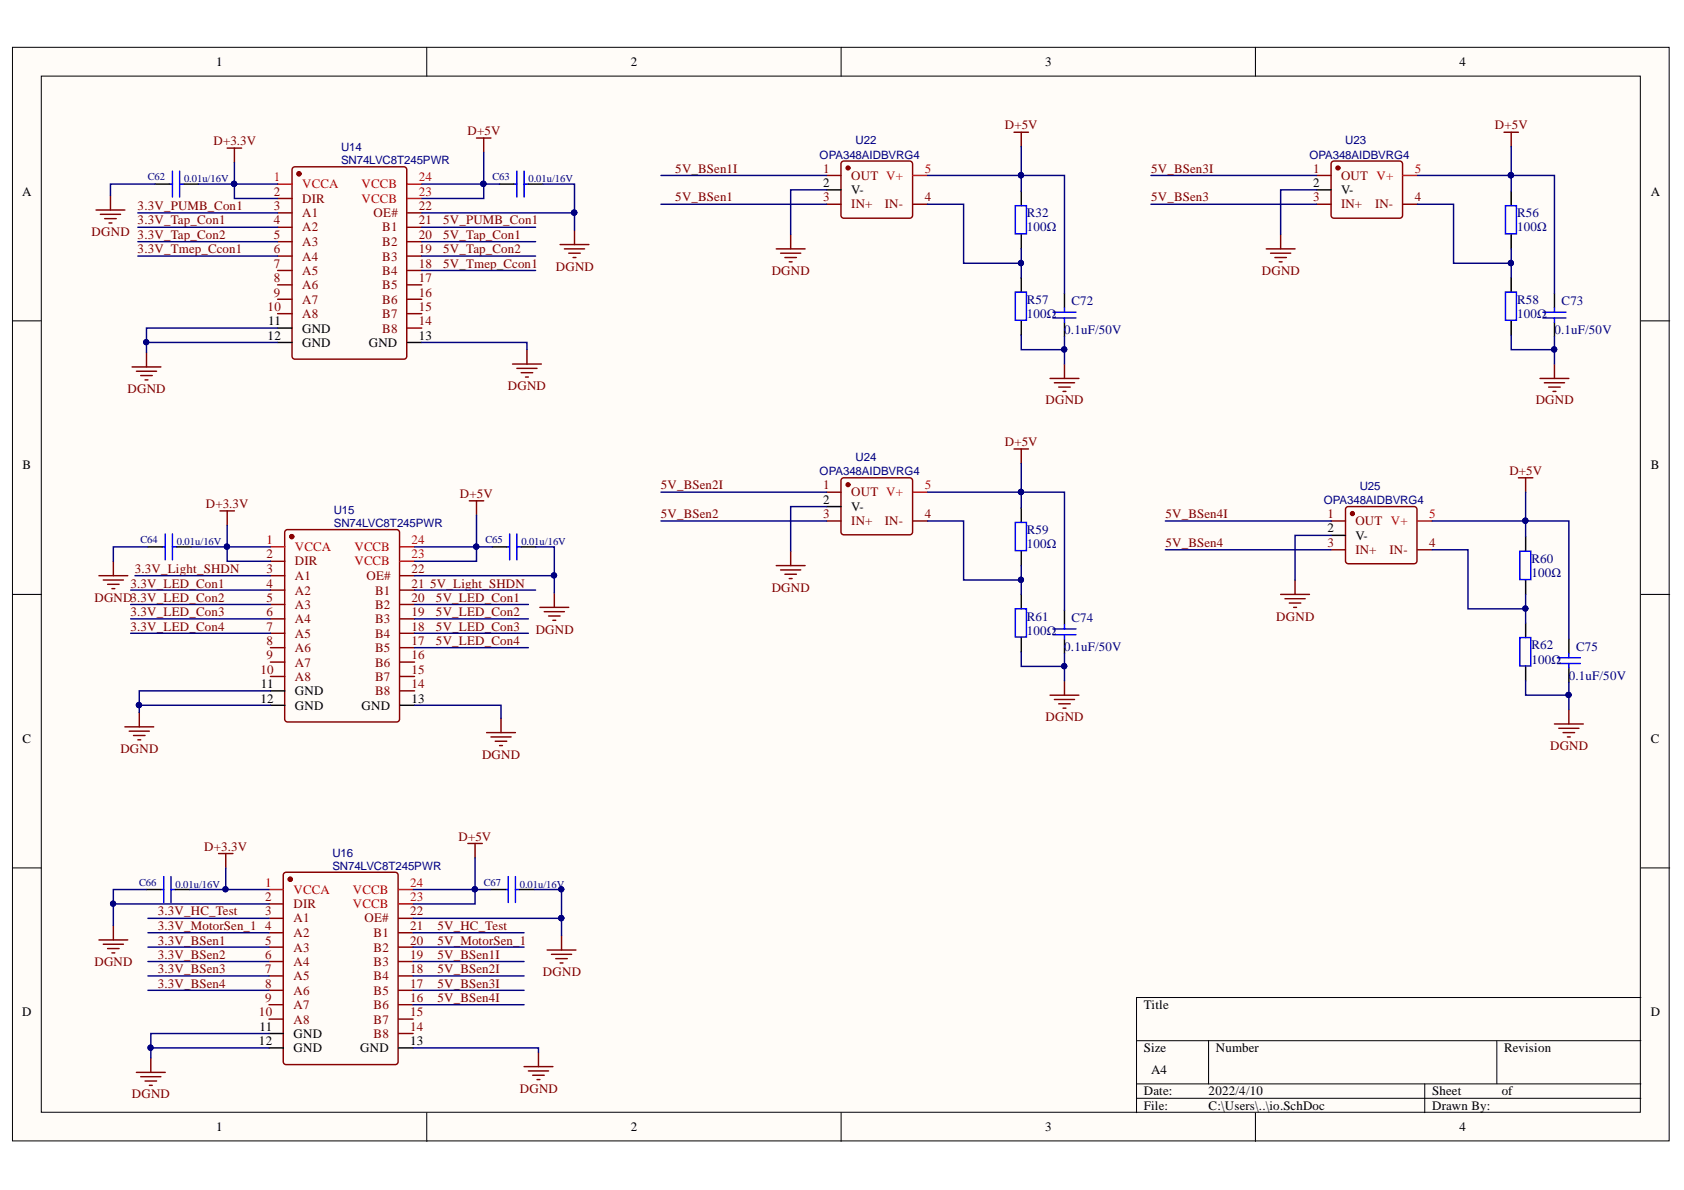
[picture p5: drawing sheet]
<svg xmlns="http://www.w3.org/2000/svg" width="297mm" height="210mm" viewBox="0 0 297 210" stroke-linecap="round" stroke-linejoin="round" font-family="sans-serif">
<defs><g id="words">
<g font-size="2.3">
<text x="38.2" y="11.7">1</text>
<text x="111.2" y="11.7">2</text>
<text x="184.3" y="11.7">3</text>
<text x="257.4" y="11.7">4</text>
<text x="3.9" y="34.5">A</text>
<text x="145.2" y="33">2</text>
<text x="150.2" y="34.2">V-</text>
<text x="231.6" y="33">2</text>
<text x="236.5" y="34.2">V-</text>
<text x="291.2" y="34.5">A</text>
<text x="47.2" y="59.9">12</text>
<text x="47.3" y="57.4">11</text>
<text x="53.3" y="58.7">GND</text>
<text x="73.9" y="59.9">13</text>
<text x="53.3" y="61.2">GND</text>
<text x="65.1" y="61.2">GND</text>
<text x="4" y="82.8">B</text>
<text x="291.2" y="82.8">B</text>
<text x="145.2" y="88.8">2</text>
<text x="150.2" y="90.1">V-</text>
<text x="234.2" y="93.9">2</text>
<text x="239.1" y="95.2">V-</text>
<text x="45.9" y="123.9">12</text>
<text x="46" y="121.4">11</text>
<text x="52" y="122.6">GND</text>
<text x="52" y="125.2">GND</text>
<text x="63.8" y="125.2">GND</text>
<text x="72.6" y="123.9">13</text>
<text x="4" y="131">C</text>
<text x="291.2" y="131">C</text>
<text x="3.9" y="179.3">D</text>
<text x="201.8" y="178">Title</text>
<text x="291.2" y="179.3">D</text>
<text x="45.7" y="184.4">12</text>
<text x="45.8" y="181.8">11</text>
<text x="51.8" y="183.1">GND</text>
<text x="51.8" y="185.6">GND</text>
<text x="63.5" y="185.6">GND</text>
<text x="72.3" y="184.4">13</text>
<text x="201.8" y="185.6">Size</text>
<text x="214.5" y="185.6">Number</text>
<text x="265.3" y="185.6">Revision</text>
<text x="203" y="189.4">A4</text>
<text x="201.8" y="193.2">Date:</text>
<text x="201.8" y="195.8">File:</text>
<text x="213.2" y="193.2">2022/4/10</text>
<text x="213.2" y="195.8">C:\Users\..\io.SchDoc</text>
<text x="252.6" y="193.2">Sheet</text>
<text x="252.6" y="195.8">Drawn By:</text>
<text x="264.9" y="193.2">of</text>
<text x="38.2" y="199.6">1</text>
<text x="111.2" y="199.6">2</text>
<text x="184.3" y="199.6">3</text>
<text x="257.4" y="199.6">4</text>
</g>
<g font-size="2.3" fill="#800000">
<text x="82.5" y="23.8">D+5V</text>
<text x="177.2" y="22.8">D+5V</text>
<text x="263.7" y="22.8">D+5V</text>
<text x="37.6" y="25.6">D+3.3V</text>
<text x="119.1" y="35.5">5V_BSen1</text>
<text x="119.1" y="30.4">5V_BSen1I</text>
<text x="203" y="35.5">5V_BSen3</text>
<text x="203" y="30.4">5V_BSen3I</text>
<text x="16.2" y="41.6">DGND 3.3V_Tap_Con2</text>
<text x="24.3" y="37">3.3V_PUMB_Con1</text>
<text x="24.3" y="39.6">3.3V_Tap_Con1</text>
<text x="78.2" y="39.6">5V_PUMB_Con1</text>
<text x="24.3" y="44.7">3.3V_Tmep_Ccon1</text>
<text x="78.2" y="42.1">5V_Tap_Con1</text>
<text x="78.2" y="44.7">5V_Tap_Con2</text>
<text x="78.2" y="47.2">5V_Tmep_Ccon1</text>
<text x="98" y="47.8">DGND</text>
<text x="136.1" y="48.5">DGND</text>
<text x="222.6" y="48.5">DGND</text>
<text x="22.5" y="69.3">DGND</text>
<text x="89.6" y="68.8">DGND</text>
<text x="184.4" y="71.3">DGND</text>
<text x="270.9" y="71.3">DGND</text>
<text x="177.2" y="78.7">D+5V</text>
<text x="266.2" y="83.8">D+5V</text>
<text x="36.3" y="89.6">D+3.3V</text>
<text x="81.1" y="87.8">D+5V</text>
<text x="116.6" y="86.3">5V_BSen2I</text>
<text x="116.6" y="91.4">5V_BSen2</text>
<text x="205.6" y="91.4">5V_BSen4I</text>
<text x="23.8" y="101">3.3V_Light_SHDN</text>
<text x="205.6" y="96.4">5V_BSen4</text>
<text x="16.7" y="106.2">DGND3.3V_LED_Con2</text>
<text x="23" y="103.6">3.3V_LED_Con1</text>
<text x="75.9" y="103.6">5V_Light_SHDN</text>
<text x="76.9" y="106.2">5V_LED_Con1</text>
<text x="136.1" y="104.4">DGND</text>
<text x="23" y="108.7">3.3V_LED_Con3</text>
<text x="23" y="111.2">3.3V_LED_Con4</text>
<text x="76.9" y="108.7">5V_LED_Con2</text>
<text x="76.9" y="111.2">5V_LED_Con3</text>
<text x="76.9" y="113.8">5V_LED_Con4</text>
<text x="94.5" y="111.7">DGND</text>
<text x="225.1" y="109.5">DGND</text>
<text x="184.4" y="127.2">DGND</text>
<text x="21.2" y="132.8">DGND</text>
<text x="85" y="133.8">DGND</text>
<text x="273.4" y="132.3">DGND</text>
<text x="80.9" y="148.3">D+5V</text>
<text x="36" y="150">D+3.3V</text>
<text x="27.8" y="161.4">3.3V_HC_Test</text>
<text x="27.8" y="164.1">3.3V_MotorSen_1</text>
<text x="27.8" y="166.6">3.3V_BSen1</text>
<text x="77.2" y="164.1">5V_HC_Test</text>
<text x="77.2" y="166.6">5V_MotorSen_1</text>
<text x="16.7" y="170.4">DGND</text>
<text x="27.8" y="169.1">3.3V_BSen2</text>
<text x="27.8" y="171.7">3.3V_BSen3</text>
<text x="77.2" y="169.1">5V_BSen1I</text>
<text x="77.2" y="171.7">5V_BSen2I</text>
<text x="95.8" y="172.2">DGND</text>
<text x="27.8" y="174.2">3.3V_BSen4</text>
<text x="77.2" y="174.2">5V_BSen3I</text>
<text x="77.2" y="176.7">5V_BSen4I</text>
<text x="23.3" y="193.7">DGND</text>
<text x="91.7" y="192.7">DGND</text>
</g>
<g font-size="2.3" fill="#f00">
<text x="48.3" y="31.9">1</text>
<text x="53.3" y="33.2">VCCA</text>
<text x="63.8" y="35.8">VCCB</text>
<text x="63.8" y="33.2">VCCB</text>
<text x="73.9" y="34.5">23</text>
<text x="73.9" y="31.9">24</text>
<text x="163.1" y="30.4">5</text>
<text x="249.6" y="30.4">5</text>
<text x="163.1" y="86.3">5</text>
<text x="47" y="95.9">1</text>
<text x="72.6" y="95.9">24</text>
<text x="252.1" y="91.4">5</text>
<text x="52" y="97.2">VCCA</text>
<text x="62.5" y="99.7">VCCB</text>
<text x="62.5" y="97.2">VCCB</text>
<text x="72.6" y="98.5">23</text>
<text x="46.8" y="156.4">1</text>
<text x="51.8" y="157.6">VCCA</text>
<text x="62.3" y="160.2">VCCB</text>
<text x="62.3" y="157.6">VCCB</text>
<text x="72.3" y="158.9">23</text>
<text x="72.3" y="156.4">24</text>
</g>
<g font-size="2.3" fill="#800">
<text x="48.3" y="34.5">2</text>
<text x="53.3" y="35.8">DIR</text>
<text x="145.2" y="30.4">1</text>
<text x="145.2" y="35.5">3</text>
<text x="150.2" y="31.7">OUT V+</text>
<text x="163.1" y="35.5">4</text>
<text x="231.6" y="30.4">1</text>
<text x="231.6" y="35.5">3</text>
<text x="236.5" y="31.7">OUT V+</text>
<text x="249.6" y="35.5">4</text>
<text x="48.3" y="37">3</text>
<text x="48.3" y="39.6">4</text>
<text x="53.3" y="38.3">A1</text>
<text x="53.3" y="40.8">A2</text>
<text x="65.9" y="38.3">OE#</text>
<text x="67.4" y="40.8">B1</text>
<text x="73.9" y="39.6">21</text>
<text x="73.9" y="37">22</text>
<text x="150.2" y="36.8">IN+</text>
<text x="156.1" y="36.8">IN-</text>
<text x="236.5" y="36.8">IN+</text>
<text x="242.5" y="36.8">IN-</text>
<text x="48.3" y="42.1">5</text>
<text x="48.3" y="44.7">6</text>
<text x="48.3" y="47.2">7</text>
<text x="53.3" y="43.4">A3</text>
<text x="53.3" y="46">A4</text>
<text x="67.4" y="46">B3</text>
<text x="67.4" y="43.4">B2</text>
<text x="73.9" y="47.2">18</text>
<text x="73.9" y="44.7">19</text>
<text x="73.9" y="42.1">20</text>
<text x="48.3" y="49.8">8</text>
<text x="48.3" y="52.3">9</text>
<text x="53.3" y="48.5">A5</text>
<text x="53.3" y="51.1">A6</text>
<text x="53.3" y="53.6">A7</text>
<text x="67.4" y="53.6">B6</text>
<text x="67.4" y="51.1">B5</text>
<text x="67.4" y="48.5">B4</text>
<text x="73.9" y="52.3">16</text>
<text x="73.9" y="49.8">17</text>
<text x="47.2" y="54.9">10</text>
<text x="53.3" y="56.1">A8</text>
<text x="67.4" y="58.7">B8</text>
<text x="67.4" y="56.1">B7</text>
<text x="73.9" y="57.4">14</text>
<text x="73.9" y="54.9">15</text>
<text x="145.2" y="86.3">1</text>
<text x="150.2" y="87.6">OUT V+</text>
<text x="145.2" y="91.4">3</text>
<text x="150.2" y="92.6">IN+</text>
<text x="156.1" y="92.6">IN-</text>
<text x="163.1" y="91.4">4</text>
<text x="234.2" y="91.4">1</text>
<text x="239.1" y="92.6">OUT V+</text>
<text x="47" y="98.5">2</text>
<text x="47" y="101">3</text>
<text x="52" y="99.7">DIR</text>
<text x="72.6" y="101">22</text>
<text x="234.2" y="96.4">3</text>
<text x="239.1" y="97.7">IN+</text>
<text x="245.1" y="97.7">IN-</text>
<text x="252.1" y="96.4">4</text>
<text x="47" y="103.6">4</text>
<text x="47" y="106.2">5</text>
<text x="52" y="102.3">A1</text>
<text x="52" y="104.9">A2</text>
<text x="52" y="107.4">A3</text>
<text x="64.6" y="102.3">OE#</text>
<text x="66.2" y="107.4">B2</text>
<text x="66.2" y="104.9">B1</text>
<text x="72.6" y="106.2">20</text>
<text x="72.6" y="103.6">21</text>
<text x="47" y="108.7">6</text>
<text x="47" y="111.2">7</text>
<text x="47" y="113.8">8</text>
<text x="52" y="110">A4</text>
<text x="52" y="112.5">A5</text>
<text x="66.2" y="112.5">B4</text>
<text x="66.2" y="110">B3</text>
<text x="72.6" y="113.8">17</text>
<text x="72.6" y="111.2">18</text>
<text x="72.6" y="108.7">19</text>
<text x="45.9" y="118.8">10</text>
<text x="47" y="116.3">9</text>
<text x="52" y="115">A6</text>
<text x="52" y="117.6">A7</text>
<text x="66.2" y="117.6">B6</text>
<text x="66.2" y="115">B5</text>
<text x="72.6" y="118.8">15</text>
<text x="72.6" y="116.3">16</text>
<text x="52" y="120.1">A8</text>
<text x="66.2" y="122.6">B8</text>
<text x="66.2" y="120.1">B7</text>
<text x="72.6" y="121.4">14</text>
<text x="46.8" y="158.9">2</text>
<text x="46.8" y="161.4">3</text>
<text x="51.8" y="160.2">DIR</text>
<text x="72.3" y="161.4">22</text>
<text x="46.8" y="164.1">4</text>
<text x="46.8" y="166.6">5</text>
<text x="51.8" y="162.7">A1</text>
<text x="51.8" y="165.3">A2</text>
<text x="51.8" y="167.9">A3</text>
<text x="64.3" y="162.7">OE#</text>
<text x="65.9" y="167.9">B2</text>
<text x="65.9" y="165.3">B1</text>
<text x="72.3" y="166.6">20</text>
<text x="72.3" y="164.1">21</text>
<text x="46.8" y="169.1">6</text>
<text x="46.8" y="171.7">7</text>
<text x="51.8" y="170.4">A4</text>
<text x="51.8" y="172.9">A5</text>
<text x="65.9" y="172.9">B4</text>
<text x="65.9" y="170.4">B3</text>
<text x="72.3" y="171.7">18</text>
<text x="72.3" y="169.1">19</text>
<text x="45.7" y="179.3">10</text>
<text x="46.8" y="174.2">8</text>
<text x="46.8" y="176.7">9</text>
<text x="51.8" y="175.5">A6</text>
<text x="51.8" y="178">A7</text>
<text x="65.9" y="178">B6</text>
<text x="65.9" y="175.5">B5</text>
<text x="72.3" y="179.3">15</text>
<text x="72.3" y="176.7">16</text>
<text x="72.3" y="174.2">17</text>
<text x="51.8" y="180.6">A8</text>
<text x="65.9" y="183.1">B8</text>
<text x="65.9" y="180.6">B7</text>
<text x="72.3" y="181.8">14</text>
</g>
<g font-size="2.3" fill="#000080">
<text x="181.1" y="38.3">R32</text>
<text x="181.1" y="40.8">100Ω</text>
<text x="267.6" y="38.3">R56</text>
<text x="267.6" y="40.8">100Ω</text>
<text x="181.1" y="53.6">R57</text>
<text x="189" y="53.8">C72</text>
<text x="267.6" y="53.6">R58</text>
<text x="275.5" y="53.8">C73</text>
<text x="181.1" y="56.1">100Ω</text>
<text x="187.7" y="58.9">0.1uF/50V</text>
<text x="267.6" y="56.1">100Ω</text>
<text x="274.2" y="58.9">0.1uF/50V</text>
<text x="181.1" y="94.2">R59</text>
<text x="181.1" y="96.7">100Ω</text>
<text x="270.1" y="99.2">R60</text>
<text x="270.1" y="101.8">100Ω</text>
<text x="181.1" y="109.5">R61</text>
<text x="181.1" y="112">100Ω</text>
<text x="189" y="109.7">C74</text>
<text x="187.7" y="114.8">0.1uF/50V</text>
<text x="270.1" y="114.5">R62</text>
<text x="270.1" y="117.1">100Ω</text>
<text x="276.7" y="119.9">0.1uF/50V</text>
<text x="278" y="114.8">C75</text>
</g>
<g font-size="2" fill="#000080">
<text x="60.1" y="26.7">U14</text>
<text x="60.1" y="29">SN74LVC8T245PWR</text>
<text x="144.6" y="28">OPA348AIDBVRG4</text>
<text x="150.9" y="25.4">U22</text>
<text x="231" y="28">OPA348AIDBVRG4</text>
<text x="237.3" y="25.4">U23</text>
<text x="144.6" y="83.9">OPA348AIDBVRG4</text>
<text x="150.9" y="81.3">U24</text>
<text x="233.5" y="88.9">OPA348AIDBVRG4</text>
<text x="239.8" y="86.4">U25</text>
<text x="58.9" y="90.7">U15</text>
<text x="58.9" y="93">SN74LVC8T245PWR</text>
<text x="58.6" y="151.1">U16</text>
<text x="58.6" y="153.4">SN74LVC8T245PWR</text>
</g>
<g font-size="1.9" fill="#000080">
<text x="26.1" y="31.8">C62</text>
<text x="32.5" y="32">0.01u/16V</text>
<text x="86.9" y="31.8">C63</text>
<text x="93.2" y="32">0.01u/16V</text>
<text x="24.8" y="95.9">C64</text>
<text x="85.6" y="95.9">C65</text>
<text x="31.2" y="96.1">0.01u/16V</text>
<text x="92" y="96.1">0.01u/16V</text>
<text x="24.5" y="156.3">C66</text>
<text x="31" y="156.5">0.01u/16V</text>
<text x="85.4" y="156.3">C67</text>
<text x="91.7" y="156.5">0.01u/16V</text>
</g>
</g></defs>
<g fill="#fffcf8" stroke="#000" stroke-width=".18">
<path d="M2.2 8.3h292.2v192.9h-292.2z"/>
<path d="M7.3 13.4h282v182.8h-282z"/>
</g>
<g fill="none" stroke="#000" stroke-width=".18">
<path d="M75.3 8.3v5.1M148.4 8.3v5.1M221.4 8.3v5.1M2.2 56.6h5.1M289.4 56.6h5.1M2.2 104.8h5.1M289.4 104.8h5.1M2.2 153.1h5.1M289.4 153.1h5.1M289.4 176h-88.9v20.3M75.3 196.3v5M148.4 196.3v5"/>
<path d="M200.5 183.6h88.9M200.5 191.2h88.9M200.5 193.7h88.9M213.2 183.6v7.6M221.4 196.3v5M251.3 191.2v5.1M264 183.6v7.6"/>
</g>
<g fill="#800" stroke="#800" stroke-width=".25">
<circle cx="52.7" cy="30.7" r=".34"/>
<circle cx="51.2" cy="155.1" r=".34"/>
<circle cx="51.5" cy="94.7" r=".34"/>
<circle cx="149.6" cy="29.6" r=".33"/>
<circle cx="236" cy="29.6" r=".34"/>
<circle cx="149.6" cy="85.5" r=".33"/>
<circle cx="238.5" cy="90.6" r=".34"/>
</g>
<g fill="none" stroke="#800" stroke-width=".25">
<path d="M49 35h2.5M49 37.6h2.5M51.6 29.7l.4-.3h19.2l.5 .3v33.1l-.2 .5-19.5 .1-.4-.3zM71.8 37.6h2.6M145.8 30.9h2.6M145.8 36h2.6M148.4 28.7l.4-.3 11.9 .1 .3 .4-.1 9.3-.4 .3-11.9-.1-.3-.4zM161.1 36h2.5M232.2 30.9h2.6M232.2 36h2.6M234.9 28.7l.4-.3 11.8 .1 .3 .4-.1 9.3-.4 .3-11.9-.1-.2-.4zM247.5 36h2.5"/>
<path d="M49 40.1h2.5M49 42.6h2.5M49 45.2h2.5M49 47.7h2.5M49 50.2h2.5M49 52.8h2.5M49 55.3h2.5M71.8 40.1h2.6M71.8 42.6h2.6M71.8 45.2h2.6M71.8 47.7h2.6M71.8 50.2h2.6"/>
<path d="M71.8 52.8h2.6M71.8 55.3h2.6M71.8 57.9h2.6M47.7 99h2.5M50.3 93.7l.4-.3h19.3l.4 .3 .1 33.1-.3 .5h-19.5l-.4-.2zM145.8 86.8h2.6M145.8 91.9h2.6M148.4 84.5l.4-.2h11.9l.3 .5-.1 9.3-.4 .2h-11.9l-.3-.5zM161.1 91.9h2.5M234.8 91.9h2.5M234.8 97h2.5M237.4 89.6l.4-.2h11.9l.2 .5v9.3l-.5 .2h-11.8l-.3-.5z"/>
<path d="M250 97h2.6M47.7 101.5h2.5M47.7 104.1h2.5M47.7 106.6h2.5M47.7 109.2h2.5M47.7 111.7h2.5M47.7 114.2h2.5M47.7 116.8h2.5M47.7 119.3h2.5M70.6 101.5h2.5M70.6 104.1h2.5M70.6 106.6h2.5"/>
<path d="M70.6 109.2h2.5M70.6 111.7h2.5M70.6 114.2h2.5M70.6 116.8h2.5M70.6 119.3h2.5M70.6 121.9h2.5M47.4 159.4h2.6M50 154.1l.5-.2h19.2l.5 .2v33.2l-.2 .4-19.5 .1-.5-.3zM47.4 162h2.6M47.4 164.5h2.6M47.4 167.1h2.6M47.4 169.6h2.6"/>
<path d="M47.4 172.1h2.6M47.4 174.7h2.6M47.4 177.2h2.6M47.4 179.8h2.6M70.3 162h2.6M70.3 164.5h2.6M70.3 167.1h2.6M70.3 169.6h2.6M70.3 172.1h2.6M70.3 174.7h2.6M70.3 177.2h2.6M70.3 179.8h2.6"/>
<path d="M70.3 182.3h2.6"/>
</g>
<g fill="none" stroke="#f00" stroke-width=".25">
<path d="M49 32.5h2.5M71.8 32.5h2.6M71.8 35h2.6M161.1 30.9h2.5M247.5 30.9h2.5M47.7 96.5h2.5M70.6 96.5h2.5M70.6 99h2.5M161.1 86.8h2.5M250 91.9h2.6M47.4 156.9h2.6M70.3 156.9h2.6"/>
<path d="M70.3 159.4h2.6"/>
</g>
<g fill="none" stroke="#000" stroke-width=".25">
<path d="M27.4 32.5h2.5M32.4 32.5h2.6M88.1 32.5h2.6M93.2 32.5h2.5M145.8 33.5h2.6M180.1 33.7v2.6M232.2 33.5h2.6M266.6 33.7v2.6M49 57.9h2.5M180.1 41.4v2.5M180.1 49v2.5M180.1 56.6v2.5"/>
<path d="M187.8 51.8v2.5M187.8 56.9v2.5M266.6 41.4v2.5M266.6 49v2.5M266.6 56.6v2.5M274.2 51.8v2.5M274.2 56.9v2.5M49 60.4h2.5M71.8 60.4h2.6M26.1 96.5h2.5M31.2 96.5h2.5M86.8 96.5h2.6"/>
<path d="M91.9 96.5h2.6M145.8 89.4h2.6M180.1 89.6v2.5M180.1 97.2v2.6M234.8 94.4h2.5M269.1 94.7v2.5M180.1 104.8v2.6M180.1 112.5v2.5M187.8 107.6v2.6M187.8 112.7v2.6M269.1 102.3v2.5M269.1 109.9v2.6"/>
<path d="M269.1 117.5v2.6M276.7 112.7v2.6M276.7 117.8v2.5M47.7 121.9h2.5M47.7 124.4h2.5M70.6 124.4h2.5M25.8 156.9h2.6M30.9 156.9h2.6M86.6 156.9h2.5M91.7 156.9h2.5M47.4 182.3h2.6M47.4 184.8h2.6"/>
<path d="M70.3 184.8h2.6"/>
</g>
<g fill="none" stroke="#800000" stroke-width=".25">
<path d="M16.9 37h5.1M17.7 37.8h3.6M18.5 38.6h2M19.2 39.3h.5M19.5 34.5v2.5M40.1 26.1h2.5M41.3 26.1v2.6M84.1 24.3h2.5M85.3 24.3v2.6M178.9 23.3h2.5M180.1 23.3v2.6M265.3 23.3h2.5"/>
<path d="M266.6 23.3v2.6M98.8 43.1h5.1M99.6 43.9h3.5M100.3 44.7h2.1M101.1 45.4h.5M101.3 40.6v2.5M136.9 43.9h5.1M137.7 44.7h3.5M138.4 45.4h2.1M139.2 46.2h.5M139.5 41.4v2.5M223.3 43.9h5.1"/>
<path d="M224.1 44.7h3.6M224.9 45.4h2M225.6 46.2h.5M225.9 41.4v2.5M23.3 64.7h5.1M24.1 65.5h3.5M24.8 66.2h2.1M25.6 67h.5M25.8 62.2v2.5M90.4 64.2h5.1M91.2 65h3.5M91.9 65.7h2.1"/>
<path d="M92.7 66.5h.5M92.9 61.7v2.5M178.9 79.2h2.5M180.1 79.2v2.5M185.2 66.8h5.1M186 67.5h3.5M186.7 68.3h2.1M187.5 69h.5M187.8 64.2v2.6M271.6 66.8h5.1M272.4 67.5h3.6M273.2 68.3h2"/>
<path d="M273.9 69h.5M274.2 64.2v2.6M20 99v2.5M38.8 90.1h2.5M40.1 90.1v2.6M82.8 88.3h2.5M84.1 88.3v2.6M136.9 99.8h5.1M139.5 97.2v2.6M267.8 84.3h2.6M269.1 84.3v2.5M17.5 101.5h5"/>
<path d="M18.2 102.3h3.6M19 103.1h2M19.7 103.8h.5M95.2 107.1h5.1M96 107.9h3.6M96.8 108.7h2M97.5 109.4h.5M97.8 104.6v2.5M137.7 100.5h3.5M138.4 101.3h2.1M139.2 102.1h.5M225.9 104.8h5.1"/>
<path d="M226.7 105.6h3.5M227.4 106.4h2M228.2 107.1h.5M228.4 102.3v2.5M22 128.2h5.1M22.8 129h3.5M23.6 129.7h2M24.3 130.5h.5M24.6 125.7v2.5M85.8 129.2h5.1M86.6 130h3.6M87.4 130.7h2"/>
<path d="M88.1 131.5h.5M88.4 126.7v2.5M185.2 122.6h5.1M186 123.4h3.5M186.7 124.1h2.1M187.5 124.9h.5M187.8 120.1v2.5M274.2 127.7h5.1M275 128.5h3.5M275.7 129.2h2M276.5 130h.5M276.7 125.2v2.5"/>
<path d="M38.5 150.6h2.6M39.8 150.6v2.5M82.5 148.8h2.6M83.8 148.8v2.5M17.5 165.8h5M18.2 166.6h3.6M19 167.3h2M19.7 168.1h.5M20 163.3v2.5M96.5 167.6h5.1M97.3 168.3h3.5M98 169.1h2.1"/>
<path d="M98.8 169.9h.5M99 165v2.6M24.1 189.2h5M24.8 189.9h3.6M25.6 190.7h2M26.3 191.4h.6M26.6 186.6v2.6M92.4 188.1h5.1M93.2 188.9h3.6M94 189.7h2M94.7 190.4h.5M95 185.6v2.5"/>
</g>
<g fill="none" stroke="#00f" stroke-width=".25">
<path d="M29.9 32.5h.5M30.4 30.2v4.6M31.7 32.5h.7M31.7 30.2v4.6M90.7 32.5h.5M91.2 30.2v4.6M92.4 32.5h.8M92.4 30.2v4.6M179.1 36.3h2v5h-2zM265.5 36.3h2v5h-2zM179.1 51.5h2v5h-2zM185.7 55.1h4.1"/>
<path d="M185.7 56.1h4.1M187.8 54.3v.8M187.8 56.1v.8M265.5 51.5h2v5h-2zM272.2 55.1h4M272.2 56.1h4M274.2 54.3v.8M274.2 56.1v.8M28.6 96.5h.5M29.1 94.2v4.6M30.4 94.2v4.6M30.4 96.5h.8"/>
<path d="M89.4 96.5h.5M89.9 94.2v4.6M91.2 94.2v4.6M91.2 96.5h.7M179.1 92.1h2v5h-2zM268.1 97.2h1.9v5h-1.9zM179.1 107.4h2v5h-2zM185.7 110.9h4.1M185.7 112h4.1M187.8 110.2v.7M187.8 112v.7M268.1 112.5h1.9v5h-1.9z"/>
<path d="M274.7 116h4.1M274.7 117h4.1M276.7 115.3v.7M276.7 117v.8M28.4 156.9h.5M28.9 154.6v4.6M30.2 156.9h.7M30.2 154.6v4.6M89.1 156.9h.5M89.6 154.6v4.6M90.9 156.9h.8M90.9 154.6v4.6"/>
</g>
<g fill="none" stroke="#000080" stroke-width=".25">
<path d="M24.3 37.6h24.7M27.4 32.5h-7.9v2M35 32.5h6.3v2.5h7.7M41.3 28.7v3.8h7.7M74.4 37.6h26.9M85.3 26.9v5.6h-10.9M88.1 32.5h-2.8v2.5h-10.9M95.7 32.5h5.6v5.1M101.3 37.6v3M116.6 30.9h29.2M116.6 36h29.2M145.8 33.5h-6.3v7.9"/>
<path d="M163.6 36h6.4v10.4h10.1v2.6M163.6 30.9h24.2v20.9M180.1 25.9v7.8M203 30.9h29.2M203 36h29.2M232.2 33.5h-6.3v7.9M250 36h6.4v10.4h10.2v2.6M250 30.9h24.2v20.9M266.6 25.9v7.8M24.3 40.1h24.7M24.3 42.6h24.7M24.3 45.2h24.7"/>
<path d="M49 57.9h-23.2v2.5h23.2M74.4 40.1h20.1M74.4 42.6h20.1M74.4 45.2h20.1M74.4 47.7h20.1M180.1 59.1v2.6h7.7v2.5M180.1 43.9v2.5M187.8 59.4v2.3M266.6 59.1v2.6h7.6v2.5M266.6 43.9v2.5M274.2 59.4v2.3M25.8 60.4v1.8"/>
<path d="M74.4 60.4h18.5v1.3M26.1 96.5h-6.1v2.5M33.7 96.5h6.4v2.5h7.6M40.1 92.7v3.8h7.6M84.1 90.9v5.6h-11M86.8 96.5h-2.7v2.5h-11M94.5 96.5h3.3v5M116.6 86.8h29.2M116.6 91.9h29.2M145.8 89.4h-6.3v7.8M163.6 91.9h6.4v10.4h10.1v2.5M163.6 86.8h24.2v20.8"/>
<path d="M180.1 81.7v7.9M180.1 99.8v2.5M205.6 91.9h29.2M205.6 97h29.2M234.8 94.4h-6.4v7.9M252.6 97h6.3v10.4h10.2v2.5M252.6 91.9h24.1v20.8M269.1 86.8v7.9M23 104.1h24.7M23 106.6h24.7M23 109.2h24.7M23 111.7h24.7"/>
<path d="M23.8 101.5h23.9M73.1 101.5h24.7v3.1M73.1 104.1h21.4M73.1 106.6h20.1M73.1 109.2h20.1M73.1 111.7h20.1M73.1 114.2h20.1M180.1 115v2.5h7.7v2.6M187.8 115.3v2.2M269.1 104.8v2.6M24.6 124.4h23.1M47.7 121.9h-23.1v3.8"/>
<path d="M73.1 124.4h15.3v2.3M269.1 120.1v2.5h7.6v2.6M276.7 120.3v2.3M20 159.4v3.9M25.8 156.9h-5.8v2.5h27.4M33.5 156.9h6.3M39.8 153.1v3.8h7.6M83.8 151.3v5.6h-10.9M86.6 156.9h-2.8v2.5h-10.9M94.2 156.9h4.8M99 156.7v5.3M26.1 162h21.3"/>
<path d="M26.1 164.5h21.3M26.1 167.1h21.3M26.1 169.6h21.3M26.1 172.1h21.3M26.1 174.7h21.3M72.9 162h26.1M72.9 164.5h19.5M72.9 167.1h19.5M72.9 169.6h19.5M72.9 172.1h19.5M72.9 174.7h19.5M72.9 177.2h19.5"/>
<path d="M99 162v3M26.6 184.8h20.8M47.4 182.3h-20.8v4.3M72.9 184.8h22.1v.8"/>
</g>
<g fill="#000080" stroke="#000080" stroke-width=".18">
<circle cx="41.3" cy="32.4" r=".46"/>
<circle cx="85.3" cy="32.4" r=".46"/>
<circle cx="101.3" cy="37.5" r=".46"/>
<circle cx="39.8" cy="156.9" r=".46"/>
<circle cx="83.7" cy="156.9" r=".46"/>
<circle cx="26.5" cy="184.8" r=".46"/>
<circle cx="40" cy="96.4" r=".46"/>
<circle cx="84" cy="96.4" r=".46"/>
<circle cx="97.7" cy="101.5" r=".46"/>
<circle cx="99" cy="161.9" r=".46"/>
<circle cx="99" cy="156.9" r=".46"/>
<circle cx="19.9" cy="159.4" r=".46"/>
<circle cx="24.5" cy="124.4" r=".47"/>
<circle cx="25.8" cy="60.4" r=".46"/>
<circle cx="180.1" cy="30.9" r=".46"/>
<circle cx="180.1" cy="46.4" r=".46"/>
<circle cx="187.7" cy="61.6" r=".46"/>
<circle cx="266.5" cy="30.9" r=".47"/>
<circle cx="266.5" cy="46.4" r=".47"/>
<circle cx="274.1" cy="61.6" r=".46"/>
<circle cx="180.1" cy="86.8" r=".46"/>
<circle cx="180.1" cy="102.3" r=".46"/>
<circle cx="187.7" cy="117.5" r=".46"/>
<circle cx="269.1" cy="91.8" r=".46"/>
<circle cx="269.1" cy="107.3" r=".46"/>
<circle cx="276.7" cy="122.6" r=".46"/>
</g>
<use href="#words"/>
</svg>
